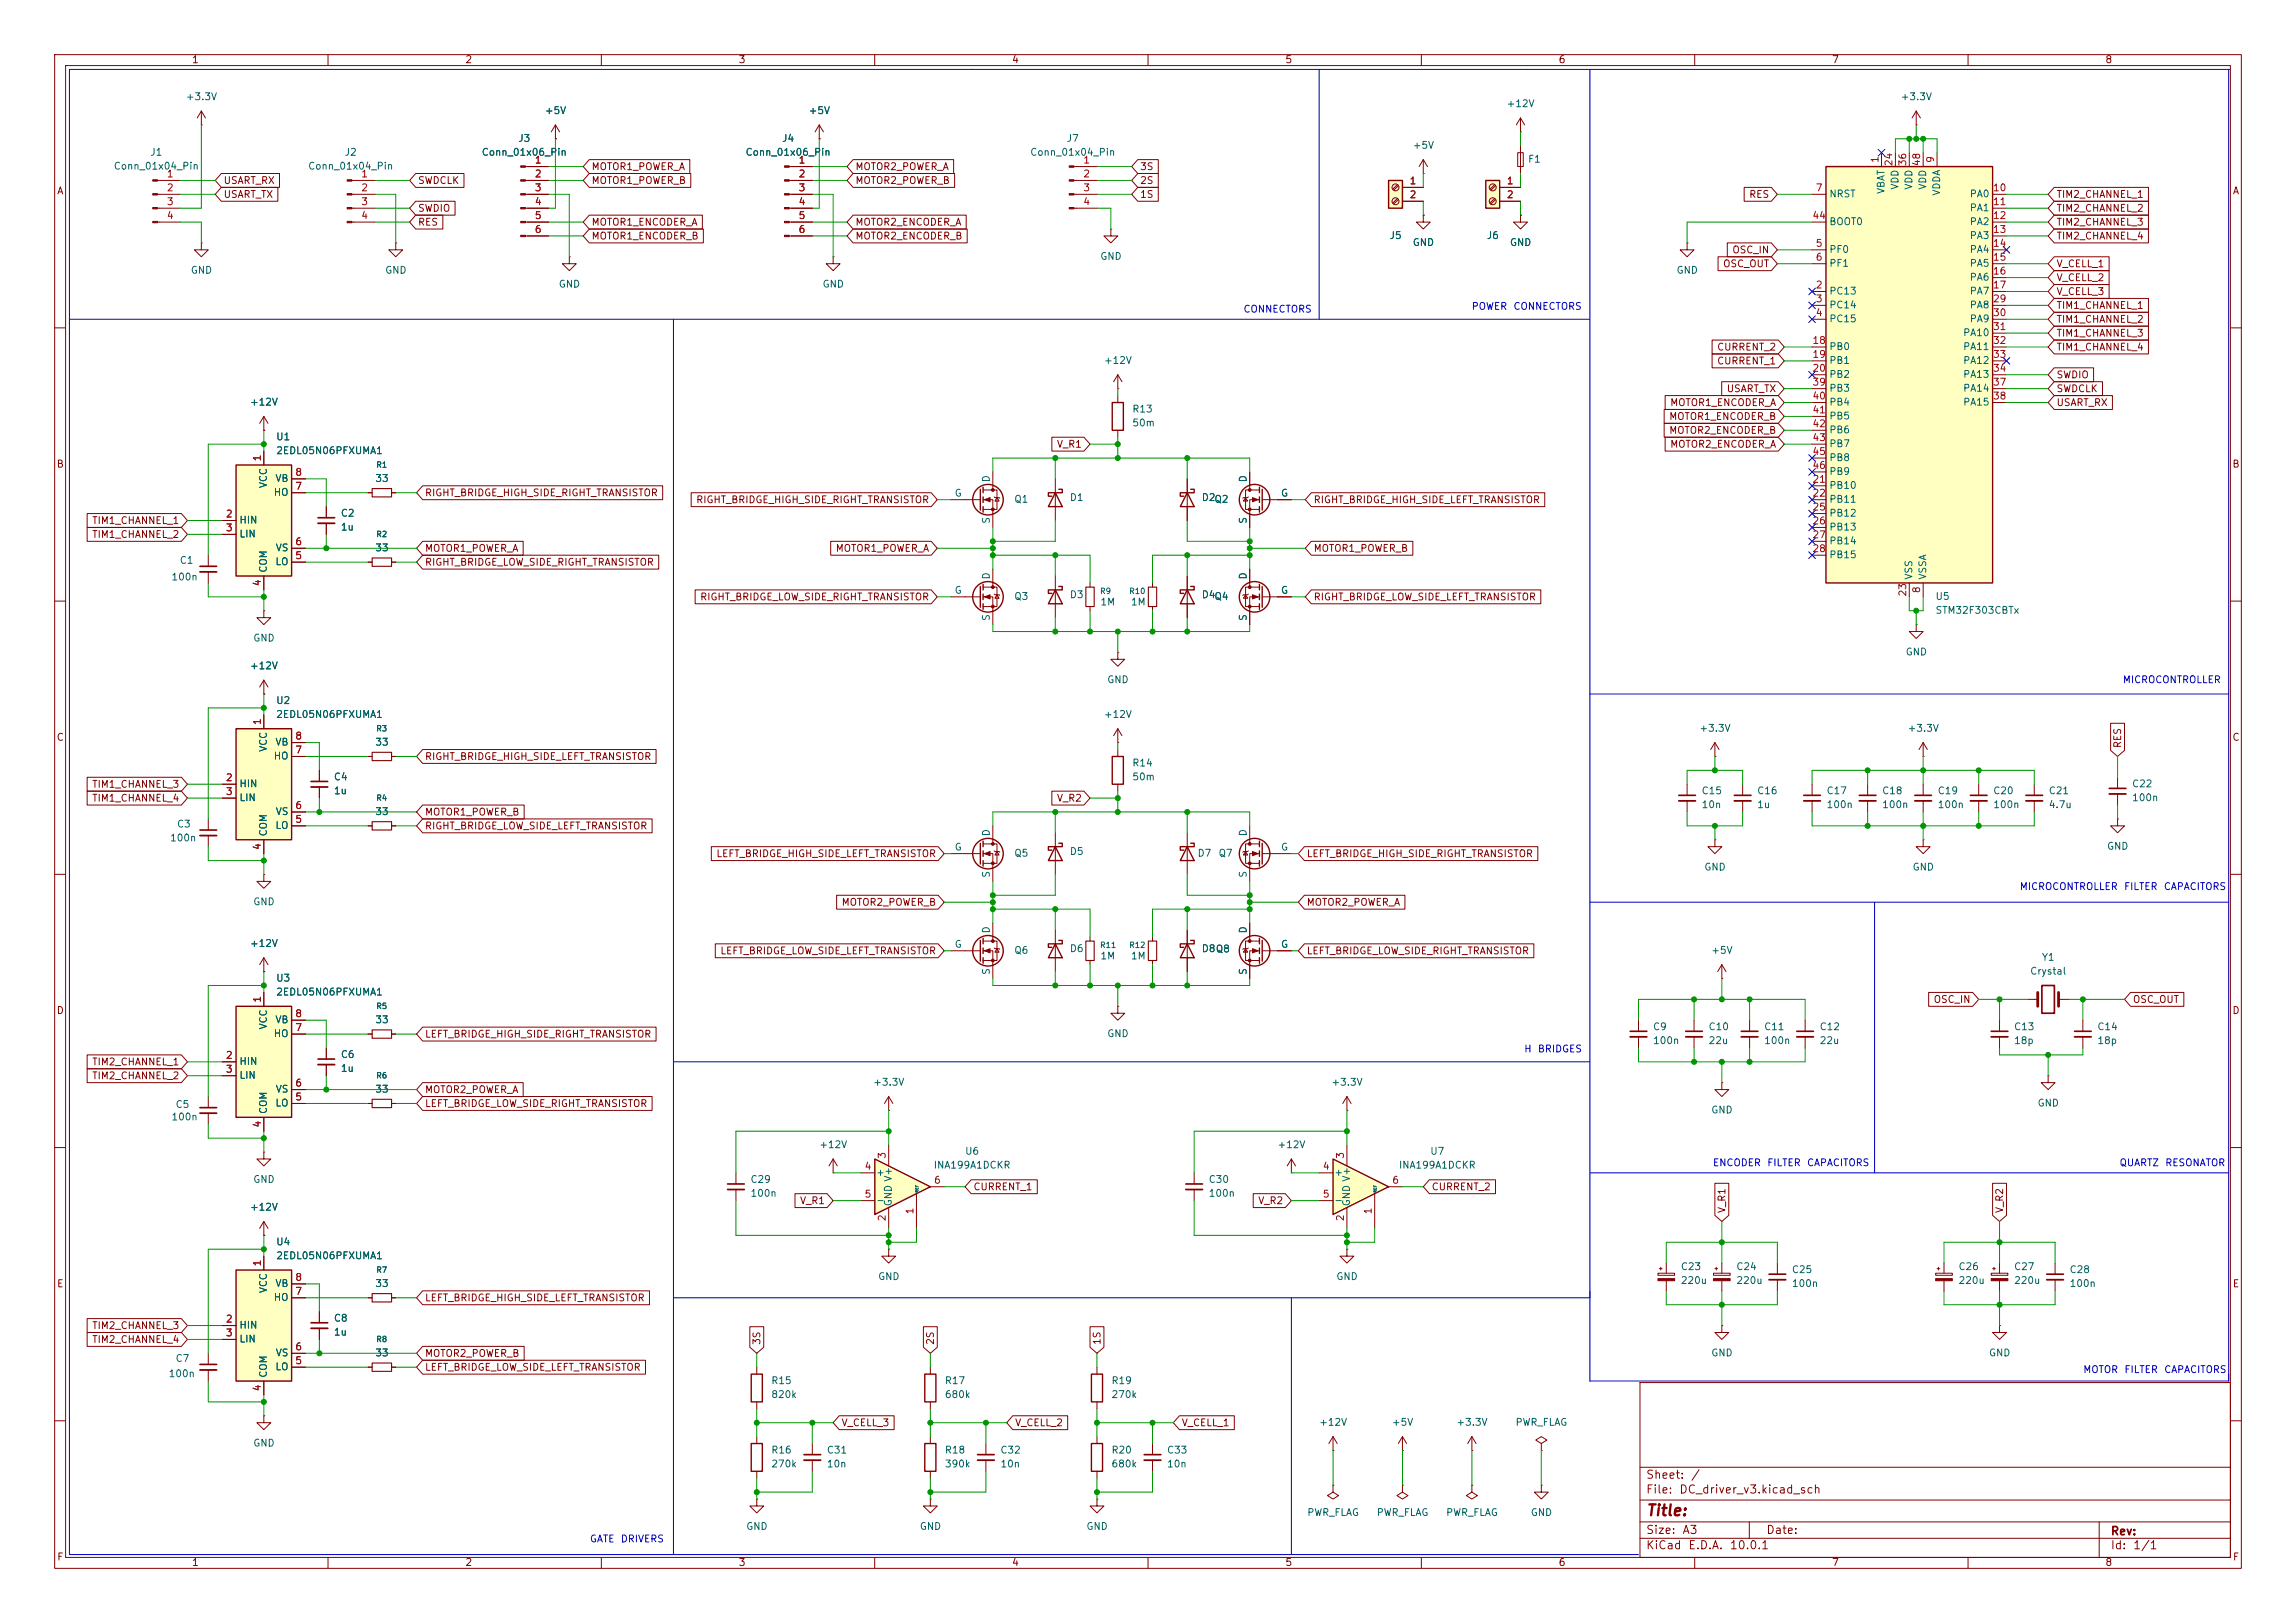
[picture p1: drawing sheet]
<svg xmlns="http://www.w3.org/2000/svg" width="420mm" height="297mm" viewBox="0 0 420 297" stroke-linecap="round" stroke-linejoin="round" font-family="sans-serif">
<defs><g id="words">
<text font-size="2" fill="#840000" x="301" y="277.9">Title:</text>
<g font-size="1.5" fill="#840000">
<text x="301" y="273.7">File:</text>
<text x="301" y="271">Sheet:</text>
<text x="307.1" y="273.7">DC_driver_v3.kicad_sch</text>
<text x="309.2" y="271">/</text>
<text x="301" y="281.1">Size:</text>
<text x="307.6" y="281.1">A3</text>
<text x="323" y="281.1">Date:</text>
<text x="386" y="281.3">Rev:</text>
<text x="301" y="283.9">KiCad</text>
<text x="308.7" y="283.9">E.D.A.</text>
<text x="316.3" y="283.9">10.0.1</text>
<text x="386" y="283.9">Id:</text>
<text x="390.1" y="283.9">1/1</text>
</g>
<g font-size="1.3" fill="#840000">
<text x="35" y="11.9">1</text>
<text x="85" y="11.9">2</text>
<text x="135" y="11.9">3</text>
<text x="185" y="11.9">4</text>
<text x="235" y="11.9">5</text>
<text x="285" y="11.9">6</text>
<text x="335" y="11.9">7</text>
<text x="385" y="11.9">8</text>
<text x="10.3" y="35.9">A</text>
<text x="40.8" y="34">USART_RX</text>
<text x="76.4" y="34">SWDCLK</text>
<text x="108.1" y="31.4">MOTOR1_POWER_A</text>
<text x="108.1" y="34">MOTOR1_POWER_B</text>
<text x="156.4" y="34">MOTOR2_POWER_B</text>
<text x="156.4" y="31.4">MOTOR2_POWER_A</text>
<text x="208.4" y="31.4">3S</text>
<text x="208.4" y="34">2S</text>
<text x="408.3" y="35.9">A</text>
<text x="40.8" y="36.5">USART_TX</text>
<text x="76.4" y="39.1">SWDIO</text>
<text x="76.4" y="41.6">RES</text>
<text x="108.1" y="41.6">MOTOR1_ENCODER_A</text>
<text x="156.4" y="41.6">MOTOR2_ENCODER_A</text>
<text x="208.4" y="36.5">1S</text>
<text x="319.9" y="36.5">RES</text>
<text x="376.1" y="36.5">TIM2_CHANNEL_1</text>
<text x="376.1" y="41.6">TIM2_CHANNEL_3</text>
<text x="376.1" y="39.1">TIM2_CHANNEL_2</text>
<text x="108.1" y="44.1">MOTOR1_ENCODER_B</text>
<text x="156.4" y="44.1">MOTOR2_ENCODER_B</text>
<text x="316.8" y="46.7">OSC_IN</text>
<text x="376.1" y="44.1">TIM2_CHANNEL_4</text>
<text x="315.1" y="49.2">OSC_OUT</text>
<text x="376.1" y="51.8">V_CELL_2</text>
<text x="376.1" y="49.2">V_CELL_1</text>
<text x="376.1" y="54.3">V_CELL_3</text>
<text x="376.1" y="56.8">TIM1_CHANNEL_1</text>
<text x="376.1" y="59.4">TIM1_CHANNEL_2</text>
<text x="314" y="64.5">CURRENT_2</text>
<text x="376.1" y="64.5">TIM1_CHANNEL_4</text>
<text x="376.1" y="61.9">TIM1_CHANNEL_3</text>
<text x="314" y="67">CURRENT_1</text>
<text x="376.1" y="69.5">SWDIO</text>
<text x="305.2" y="77.2">MOTOR1_ENCODER_B</text>
<text x="305.4" y="74.6">MOTOR1_ENCODER_A</text>
<text x="315.7" y="72.1">USART_TX</text>
<text x="376.1" y="74.6">USART_RX</text>
<text x="376.1" y="72.1">SWDCLK</text>
<text x="193.2" y="82.2">V_R1</text>
<text x="305.2" y="79.7">MOTOR2_ENCODER_B</text>
<text x="305.4" y="82.2">MOTOR2_ENCODER_A</text>
<text x="10.3" y="85.9">B</text>
<text x="408.2" y="85.9">B</text>
<text x="77.6" y="91.1">RIGHT_BRIDGE_HIGH_SIDE_RIGHT_TRANSISTOR</text>
<text x="127.2" y="92.4">RIGHT_BRIDGE_HIGH_SIDE_RIGHT_TRANSISTOR</text>
<text x="240.2" y="92.4">RIGHT_BRIDGE_HIGH_SIDE_LEFT_TRANSISTOR</text>
<text x="16.8" y="98.7">TIM1_CHANNEL_2</text>
<text x="16.8" y="96.2">TIM1_CHANNEL_1</text>
<text x="77.6" y="101.3">MOTOR1_POWER_A</text>
<text x="152.8" y="101.3">MOTOR1_POWER_A</text>
<text x="240.2" y="101.3">MOTOR1_POWER_B</text>
<text x="77.6" y="103.8">RIGHT_BRIDGE_LOW_SIDE_RIGHT_TRANSISTOR</text>
<text x="128" y="110.2">RIGHT_BRIDGE_LOW_SIDE_RIGHT_TRANSISTOR</text>
<text x="240.2" y="110.2">RIGHT_BRIDGE_LOW_SIDE_LEFT_TRANSISTOR</text>
<text x="10.3" y="135.9">C</text>
<text x="388.3" y="137" transform="rotate(-90 388.3 137)">RES</text>
<text x="408.2" y="135.9">C</text>
<text x="77.6" y="139.4">RIGHT_BRIDGE_HIGH_SIDE_LEFT_TRANSISTOR</text>
<text x="16.8" y="147">TIM1_CHANNEL_4</text>
<text x="16.8" y="144.5">TIM1_CHANNEL_3</text>
<text x="77.6" y="149.5">MOTOR1_POWER_B</text>
<text x="193.2" y="147">V_R2</text>
<text x="77.6" y="152.1">RIGHT_BRIDGE_LOW_SIDE_LEFT_TRANSISTOR</text>
<text x="130.9" y="157.2">LEFT_BRIDGE_HIGH_SIDE_LEFT_TRANSISTOR</text>
<text x="238.9" y="157.2">LEFT_BRIDGE_HIGH_SIDE_RIGHT_TRANSISTOR</text>
<text x="153.9" y="166.1">MOTOR2_POWER_B</text>
<text x="238.9" y="166.1">MOTOR2_POWER_A</text>
<text x="131.7" y="174.9">LEFT_BRIDGE_LOW_SIDE_LEFT_TRANSISTOR</text>
<text x="238.9" y="174.9">LEFT_BRIDGE_LOW_SIDE_RIGHT_TRANSISTOR</text>
<text x="10.3" y="185.9">D</text>
<text x="353.6" y="183.8">OSC_IN</text>
<text x="390" y="183.8">OSC_OUT</text>
<text x="408.2" y="185.9">D</text>
<text x="77.6" y="190.2">LEFT_BRIDGE_HIGH_SIDE_RIGHT_TRANSISTOR</text>
<text x="16.8" y="197.8">TIM2_CHANNEL_2</text>
<text x="16.8" y="195.3">TIM2_CHANNEL_1</text>
<text x="77.6" y="202.9">LEFT_BRIDGE_LOW_SIDE_RIGHT_TRANSISTOR</text>
<text x="77.6" y="200.3">MOTOR2_POWER_A</text>
<text x="146.2" y="220.7">V_R1</text>
<text x="178" y="218.1">CURRENT_1</text>
<text x="230.1" y="220.7">V_R2</text>
<text x="261.8" y="218.1">CURRENT_2</text>
<text x="315.9" y="222.1" transform="rotate(-90 315.9 222.1)">V_R1</text>
<text x="366.7" y="222.1" transform="rotate(-90 366.7 222.1)">V_R2</text>
<text x="10.3" y="235.9">E</text>
<text x="77.6" y="238.4">LEFT_BRIDGE_HIGH_SIDE_LEFT_TRANSISTOR</text>
<text x="408.3" y="235.9">E</text>
<text x="16.8" y="243.5">TIM2_CHANNEL_3</text>
<text x="16.8" y="246.1">TIM2_CHANNEL_4</text>
<text x="77.6" y="251.1">LEFT_BRIDGE_LOW_SIDE_LEFT_TRANSISTOR</text>
<text x="77.6" y="248.6">MOTOR2_POWER_B</text>
<text x="139.4" y="246.2" transform="rotate(-90 139.4 246.2)">3S</text>
<text x="171.1" y="246.2" transform="rotate(-90 171.1 246.2)">2S</text>
<text x="201.6" y="246.2" transform="rotate(-90 201.6 246.2)">1S</text>
<text x="153.8" y="261.3">V_CELL_3</text>
<text x="185.6" y="261.3">V_CELL_2</text>
<text x="216.1" y="261.3">V_CELL_1</text>
<text x="10.3" y="285.9">F</text>
<text x="35" y="286.9">1</text>
<text x="85" y="286.9">2</text>
<text x="135" y="286.9">3</text>
<text x="185" y="286.9">4</text>
<text x="235" y="286.9">5</text>
<text x="285" y="286.9">6</text>
<text x="335" y="286.9">7</text>
<text x="385" y="286.9">8</text>
<text x="408.3" y="285.9">F</text>
</g>
<g font-size="1.3" fill="#006464">
<text x="33.9" y="18.6">+3.3V</text>
<text x="99.6" y="21.2">+5V</text>
<text x="147.8" y="21.2">+5V</text>
<text x="275.5" y="19.9">+12V</text>
<text x="347.6" y="18.6">+3.3V</text>
<text x="27.4" y="28.8">J1</text>
<text x="62.9" y="28.8">J2</text>
<text x="88" y="28.8">Conn_01x06_Pin</text>
<text x="94.7" y="26.3">J3</text>
<text x="136.3" y="28.8">Conn_01x06_Pin</text>
<text x="143" y="26.3">J4</text>
<text x="188.3" y="28.8">Conn_01x04_Pin</text>
<text x="195" y="26.3">J7</text>
<text x="258.3" y="27.5">+5V</text>
<text x="20.7" y="31.3">Conn_01x04_Pin</text>
<text x="56.3" y="31.3">Conn_01x04_Pin</text>
<text x="279.4" y="30.1">F1</text>
<text x="345" y="35.6" transform="rotate(-90 345 35.6)">VBAT</text>
<text x="347.6" y="34.8" transform="rotate(-90 347.6 34.8)">VDD</text>
<text x="350.1" y="34.8" transform="rotate(-90 350.1 34.8)">VDD</text>
<text x="352.7" y="34.8" transform="rotate(-90 352.7 34.8)">VDD</text>
<text x="355.2" y="35.9" transform="rotate(-90 355.2 35.9)">VDDA</text>
<text x="334.5" y="36.4">NRST</text>
<text x="334.5" y="41.5">BOOT0</text>
<text x="360.2" y="36.4">PA0</text>
<text x="360.2" y="39">PA1</text>
<text x="360.2" y="41.5">PA2</text>
<text x="201.2" y="47.9">GND</text>
<text x="254.1" y="44">J5</text>
<text x="258.3" y="45.3">GND</text>
<text x="271.9" y="44">J6</text>
<text x="276.1" y="45.3">GND</text>
<text x="334.5" y="46.6">PF0</text>
<text x="360.2" y="44">PA3</text>
<text x="360.2" y="46.6">PA4</text>
<text x="34.8" y="50.4">GND</text>
<text x="70.4" y="50.4">GND</text>
<text x="102.1" y="52.9">GND</text>
<text x="150.4" y="52.9">GND</text>
<text x="306.6" y="50.4">GND</text>
<text x="334.5" y="49.1">PF1</text>
<text x="360.2" y="49.1">PA5</text>
<text x="360.2" y="51.7">PA6</text>
<text x="334.5" y="54.2">PC13</text>
<text x="334.5" y="56.7">PC14</text>
<text x="334.5" y="59.3">PC15</text>
<text x="360.2" y="54.2">PA7</text>
<text x="360.2" y="56.7">PA8</text>
<text x="360.2" y="59.3">PA9</text>
<text x="334.5" y="64.4">PB0</text>
<text x="359" y="61.8">PA10</text>
<text x="359" y="64.4">PA11</text>
<text x="201.8" y="66.9">+12V</text>
<text x="334.5" y="66.9">PB1</text>
<text x="334.5" y="69.4">PB2</text>
<text x="334.5" y="72">PB3</text>
<text x="359" y="66.9">PA12</text>
<text x="359" y="69.4">PA13</text>
<text x="359" y="72">PA14</text>
<text x="45.6" y="74.5">+12V</text>
<text x="207" y="75.8">R13</text>
<text x="334.5" y="74.5">PB4</text>
<text x="334.5" y="77.1">PB5</text>
<text x="359" y="74.5">PA15</text>
<text x="50.4" y="80.9">U1</text>
<text x="50.4" y="83.4">2EDL05N06PFXUMA1</text>
<text x="207" y="78.3">50m</text>
<text x="334.5" y="79.6">PB6</text>
<text x="334.5" y="82.1">PB7</text>
<text x="49.1" y="89.4" transform="rotate(-90 49.1 89.4)">VCC</text>
<text x="50.3" y="88.5">VB</text>
<text x="68.5" y="88.5">33</text>
<text x="181.4" y="88.4" transform="rotate(-90 181.4 88.4)">D</text>
<text x="228.3" y="88.4" transform="rotate(-90 228.3 88.4)">D</text>
<text x="334.5" y="89.8">PB10</text>
<text x="334.5" y="84.7">PB8</text>
<text x="334.5" y="87.2">PB9</text>
<text x="50" y="91">HO</text>
<text x="62.2" y="94.8">C2</text>
<text x="174.5" y="91.2">G</text>
<text x="181.4" y="96" transform="rotate(-90 181.4 96)">S</text>
<text x="185.4" y="92.3">Q1</text>
<text x="195.6" y="92">D1</text>
<text x="219.7" y="92">D2Q2</text>
<text x="228.3" y="96" transform="rotate(-90 228.3 96)">S</text>
<text x="234.2" y="91.2">G</text>
<text x="334.5" y="92.3">PB11</text>
<text x="334.5" y="94.8">PB12</text>
<text x="43.7" y="96.1">HIN</text>
<text x="43.7" y="98.7">LIN</text>
<text x="50.3" y="101.2">VS</text>
<text x="62.2" y="97.4">1u</text>
<text x="68.5" y="101.2">33</text>
<text x="334.5" y="97.4">PB13</text>
<text x="334.5" y="99.9">PB14</text>
<text x="31.3" y="106.5">100n</text>
<text x="32.8" y="103.5">C1</text>
<text x="49.1" y="104.9" transform="rotate(-90 49.1 104.9)">COM</text>
<text x="50.3" y="103.7">LO</text>
<text x="181.4" y="106.1" transform="rotate(-90 181.4 106.1)">D</text>
<text x="228.3" y="106.1" transform="rotate(-90 228.3 106.1)">D</text>
<text x="334.5" y="102.5">PB15</text>
<text x="350.1" y="106.2" transform="rotate(-90 350.1 106.2)">VSS</text>
<text x="352.7" y="106.2" transform="rotate(-90 352.7 106.2)">VSSA</text>
<text x="174.5" y="109">G</text>
<text x="181.4" y="113.7" transform="rotate(-90 181.4 113.7)">S</text>
<text x="185.4" y="110.1">Q3</text>
<text x="195.6" y="109.8">D3</text>
<text x="201.2" y="111.1">1M</text>
<text x="206.8" y="111.1">1M</text>
<text x="219.7" y="109.8">D4</text>
<text x="222" y="110.1">Q4</text>
<text x="228.3" y="113.7" transform="rotate(-90 228.3 113.7)">S</text>
<text x="234.2" y="109">G</text>
<text x="353.9" y="112.6">STM32F303CBTx</text>
<text x="353.9" y="110.1">U5</text>
<text x="46.2" y="117.7">GND</text>
<text x="45.6" y="122.8">+12V</text>
<text x="202.4" y="125.3">GND</text>
<text x="348.5" y="120.2">GND</text>
<text x="50.4" y="129.1">U2</text>
<text x="50.4" y="131.7">2EDL05N06PFXUMA1</text>
<text x="201.8" y="131.7">+12V</text>
<text x="49.1" y="137.7" transform="rotate(-90 49.1 137.7)">VCC</text>
<text x="50.3" y="136.8">VB</text>
<text x="68.5" y="136.8">33</text>
<text x="310.7" y="134.2">+3.3V</text>
<text x="348.8" y="134.2">+3.3V</text>
<text x="50" y="139.3">HO</text>
<text x="61" y="143.1">C4</text>
<text x="207" y="143.1">50m</text>
<text x="207" y="140.6">R14</text>
<text x="43.7" y="144.4">HIN</text>
<text x="43.7" y="146.9">LIN</text>
<text x="50.3" y="149.5">VS</text>
<text x="61" y="145.6">1u</text>
<text x="68.5" y="149.5">33</text>
<text x="311.2" y="145.6">C15</text>
<text x="311.2" y="148.2">10n</text>
<text x="321.3" y="148.2">1u</text>
<text x="321.3" y="145.6">C16</text>
<text x="334" y="148.2">100n</text>
<text x="334" y="145.6">C17</text>
<text x="344.2" y="148.2">100n</text>
<text x="344.2" y="145.6">C18</text>
<text x="354.3" y="148.2">100n</text>
<text x="354.3" y="145.6">C19</text>
<text x="364.5" y="148.2">100n</text>
<text x="364.5" y="145.6">C20</text>
<text x="374.7" y="145.6">C21</text>
<text x="374.7" y="148.2">4.7u</text>
<text x="389.9" y="146.9">100n</text>
<text x="389.9" y="144.4">C22</text>
<text x="31" y="154.3">100n</text>
<text x="32.3" y="151.7">C3</text>
<text x="49.1" y="153.2" transform="rotate(-90 49.1 153.2)">COM</text>
<text x="50.3" y="152">LO</text>
<text x="174.5" y="156">G</text>
<text x="181.4" y="153.1" transform="rotate(-90 181.4 153.1)">D</text>
<text x="228.3" y="153.1" transform="rotate(-90 228.3 153.1)">D</text>
<text x="234.2" y="156">G</text>
<text x="385.3" y="155.8">GND</text>
<text x="181.4" y="160.7" transform="rotate(-90 181.4 160.7)">S</text>
<text x="185.4" y="157.1">Q5</text>
<text x="195.6" y="156.8">D5</text>
<text x="219" y="157.1">D7</text>
<text x="222.8" y="157.1">Q7</text>
<text x="228.3" y="160.7" transform="rotate(-90 228.3 160.7)">S</text>
<text x="311.7" y="159.6">GND</text>
<text x="349.8" y="159.6">GND</text>
<text x="46.2" y="166">GND</text>
<text x="45.6" y="173.6">+12V</text>
<text x="174.5" y="173.7">G</text>
<text x="181.4" y="170.9" transform="rotate(-90 181.4 170.9)">D</text>
<text x="228.3" y="170.9" transform="rotate(-90 228.3 170.9)">D</text>
<text x="234.2" y="173.7">G</text>
<text x="50.4" y="179.9">U3</text>
<text x="181.4" y="178.5" transform="rotate(-90 181.4 178.5)">S</text>
<text x="185.4" y="174.9">Q6</text>
<text x="195.6" y="174.5">D6</text>
<text x="201.2" y="175.9">1M</text>
<text x="206.8" y="175.9">1M</text>
<text x="219.7" y="174.5">D8Q8</text>
<text x="228.3" y="178.5" transform="rotate(-90 228.3 178.5)">S</text>
<text x="312.9" y="174.9">+5V</text>
<text x="371.3" y="178.7">Crystal</text>
<text x="373.4" y="176.1">Y1</text>
<text x="50.4" y="182.5">2EDL05N06PFXUMA1</text>
<text x="49.1" y="188.5" transform="rotate(-90 49.1 188.5)">VCC</text>
<text x="50" y="190.1">HO</text>
<text x="50.3" y="187.6">VB</text>
<text x="68.5" y="187.6">33</text>
<text x="202.4" y="190.1">GND</text>
<text x="302.3" y="188.8">C9</text>
<text x="302.3" y="191.4">100n</text>
<text x="312.4" y="188.8">C10</text>
<text x="312.4" y="191.4">22u</text>
<text x="322.6" y="191.4">100n</text>
<text x="322.6" y="188.8">C11</text>
<text x="332.7" y="188.8">C12</text>
<text x="332.7" y="191.4">22u</text>
<text x="368.3" y="188.8">C13</text>
<text x="368.3" y="191.4">18p</text>
<text x="383.5" y="188.8">C14</text>
<text x="383.5" y="191.4">18p</text>
<text x="43.7" y="195.2">HIN</text>
<text x="43.7" y="197.7">LIN</text>
<text x="62.2" y="193.9">C6</text>
<text x="62.2" y="196.4">1u</text>
<text x="32" y="203">C5</text>
<text x="49.1" y="204" transform="rotate(-90 49.1 204)">COM</text>
<text x="50.3" y="202.8">LO</text>
<text x="50.3" y="200.3">VS</text>
<text x="68.5" y="200.3">33</text>
<text x="159.6" y="199">+3.3V</text>
<text x="243.4" y="199">+3.3V</text>
<text x="372.6" y="202.8">GND</text>
<text x="31.3" y="205.3">100n</text>
<text x="312.9" y="204.1">GND</text>
<text x="149.8" y="210.4">+12V</text>
<text x="160.1" y="215.5">+</text>
<text x="170.7" y="214.2">INA199A1DCKR</text>
<text x="176.4" y="211.6">U6</text>
<text x="233.6" y="210.4">+12V</text>
<text x="244" y="215.5">+</text>
<text x="255.8" y="214.2">INA199A1DCKR</text>
<text x="261.5" y="211.6">U7</text>
<text x="45.6" y="221.8">+12V</text>
<text x="46.2" y="216.8">GND</text>
<text x="137.2" y="219.3">100n</text>
<text x="137.2" y="216.8">C29</text>
<text x="160.1" y="220.6">-</text>
<text x="163.4" y="220.9" transform="rotate(-90 163.4 220.9)">GND V+</text>
<text x="221" y="219.3">100n</text>
<text x="221" y="216.8">C30</text>
<text x="244" y="220.6">-</text>
<text x="247.2" y="220.9" transform="rotate(-90 247.2 220.9)">GND V+</text>
<text x="50.4" y="228.2">U4</text>
<text x="50.4" y="230.7">2EDL05N06PFXUMA1</text>
<text x="307.3" y="232.7">C23</text>
<text x="317.5" y="232.7">C24</text>
<text x="327.7" y="233.3">C25</text>
<text x="358.1" y="232.7">C26</text>
<text x="368.3" y="232.7">C27</text>
<text x="378.5" y="233.3">C28</text>
<text x="49.1" y="236.7" transform="rotate(-90 49.1 236.7)">VCC</text>
<text x="50" y="238.4">HO</text>
<text x="50.3" y="235.8">VB</text>
<text x="68.5" y="235.8">33</text>
<text x="160.5" y="234.5">GND</text>
<text x="244.3" y="234.5">GND</text>
<text x="307.3" y="235.3">220u</text>
<text x="317.5" y="235.3">220u</text>
<text x="327.7" y="235.8">100n</text>
<text x="358.1" y="235.3">220u</text>
<text x="368.3" y="235.3">220u</text>
<text x="378.5" y="235.8">100n</text>
<text x="43.7" y="243.4">HIN</text>
<text x="43.7" y="246">LIN</text>
<text x="61" y="242.2">C8</text>
<text x="61" y="244.7">1u</text>
<text x="32" y="249.5">C7</text>
<text x="50.3" y="251.1">LO</text>
<text x="50.3" y="248.5">VS</text>
<text x="68.5" y="248.5">33</text>
<text x="312.9" y="248.5">GND</text>
<text x="363.7" y="248.5">GND</text>
<text x="30.7" y="252.3">100n</text>
<text x="49.1" y="252.2" transform="rotate(-90 49.1 252.2)">COM</text>
<text x="141" y="253.6">R15</text>
<text x="141" y="256.1">820k</text>
<text x="172.7" y="253.6">R17</text>
<text x="172.7" y="256.1">680k</text>
<text x="203.2" y="253.6">R19</text>
<text x="203.2" y="256.1">270k</text>
<text x="241.2" y="261.2">+12V</text>
<text x="254.5" y="261.2">+5V</text>
<text x="266.3" y="261.2">+3.3V</text>
<text x="277.1" y="261.2">PWR_FLAG</text>
<text x="46.2" y="265">GND</text>
<text x="141" y="266.3">R16</text>
<text x="141" y="268.8">270k</text>
<text x="151.1" y="266.3">C31</text>
<text x="151.1" y="268.8">10n</text>
<text x="172.7" y="266.3">R18</text>
<text x="172.7" y="268.8">390k</text>
<text x="182.9" y="266.3">C32</text>
<text x="182.9" y="268.8">10n</text>
<text x="203.2" y="266.3">R20</text>
<text x="203.2" y="268.8">680k</text>
<text x="213.4" y="266.3">C33</text>
<text x="213.4" y="268.8">10n</text>
<text x="136.4" y="280.3">GND</text>
<text x="168.1" y="280.3">GND</text>
<text x="198.6" y="280.3">GND</text>
<text x="239" y="277.7">PWR_FLAG</text>
<text x="251.7" y="277.7">PWR_FLAG</text>
<text x="264.4" y="277.7">PWR_FLAG</text>
<text x="279.9" y="277.7">GND</text>
</g>
<g font-size="1.3" fill="#a90000">
<text x="343.9" y="29.9" transform="rotate(-90 343.9 29.9)">1</text>
<text x="354.1" y="29.9" transform="rotate(-90 354.1 29.9)">9</text>
<text x="30.4" y="32.8">1</text>
<text x="30.4" y="35.3">2</text>
<text x="66" y="32.8">1</text>
<text x="66" y="35.3">2</text>
<text x="97.7" y="30.2">1</text>
<text x="97.7" y="32.8">2</text>
<text x="97.7" y="35.3">3</text>
<text x="146" y="30.2">1</text>
<text x="146" y="32.8">2</text>
<text x="146" y="35.3">3</text>
<text x="198" y="30.2">1</text>
<text x="198" y="32.8">2</text>
<text x="198" y="35.3">3</text>
<text x="257.7" y="34">1</text>
<text x="275.5" y="34">1</text>
<text x="332" y="35.3">7</text>
<text x="346.5" y="30.5" transform="rotate(-90 346.5 30.5)">24</text>
<text x="349" y="30.5" transform="rotate(-90 349 30.5)">36</text>
<text x="351.5" y="30.5" transform="rotate(-90 351.5 30.5)">48</text>
<text x="364.4" y="35.3">10</text>
<text x="30.4" y="37.8">3</text>
<text x="30.4" y="40.4">4</text>
<text x="66" y="37.8">3</text>
<text x="66" y="40.4">4</text>
<text x="97.7" y="37.8">4</text>
<text x="97.7" y="40.4">5</text>
<text x="146" y="37.8">4</text>
<text x="146" y="40.4">5</text>
<text x="198" y="37.8">4</text>
<text x="257.7" y="36.6">2</text>
<text x="275.5" y="36.6">2</text>
<text x="331.4" y="40.4">44</text>
<text x="364.4" y="37.8">11</text>
<text x="364.4" y="40.4">12</text>
<text x="97.7" y="42.9">6</text>
<text x="146" y="42.9">6</text>
<text x="332" y="45.5">5</text>
<text x="364.4" y="42.9">13</text>
<text x="364.4" y="45.5">14</text>
<text x="332" y="53.1">2</text>
<text x="332" y="48">6</text>
<text x="364.4" y="48">15</text>
<text x="364.4" y="50.5">16</text>
<text x="364.4" y="53.1">17</text>
<text x="332" y="55.6">3</text>
<text x="332" y="58.2">4</text>
<text x="364.4" y="55.6">29</text>
<text x="364.4" y="58.2">30</text>
<text x="331.4" y="63.2">18</text>
<text x="331.4" y="65.8">19</text>
<text x="364.4" y="60.7">31</text>
<text x="364.4" y="63.2">32</text>
<text x="364.4" y="65.8">33</text>
<text x="331.4" y="68.3">20</text>
<text x="331.4" y="70.9">39</text>
<text x="364.4" y="68.3">34</text>
<text x="364.4" y="70.9">37</text>
<text x="331.4" y="73.4">40</text>
<text x="331.4" y="75.9">41</text>
<text x="364.4" y="73.4">38</text>
<text x="331.4" y="78.5">42</text>
<text x="331.4" y="81">43</text>
<text x="331.4" y="83.6">45</text>
<text x="48" y="84.5" transform="rotate(-90 48 84.5)">1</text>
<text x="53.9" y="89.9">7</text>
<text x="53.9" y="87.4">8</text>
<text x="331.4" y="88.6">21</text>
<text x="331.4" y="86.1">46</text>
<text x="41.2" y="95">2</text>
<text x="331.4" y="91.2">22</text>
<text x="331.4" y="93.7">25</text>
<text x="41.2" y="97.5">3</text>
<text x="53.9" y="100.1">6</text>
<text x="331.4" y="96.3">26</text>
<text x="331.4" y="98.8">27</text>
<text x="331.4" y="101.3">28</text>
<text x="48" y="107.4" transform="rotate(-90 48 107.4)">4</text>
<text x="53.9" y="102.6">5</text>
<text x="349" y="109.3" transform="rotate(-90 349 109.3)">23</text>
<text x="351.5" y="108.7" transform="rotate(-90 351.5 108.7)">8</text>
<text x="48" y="132.8" transform="rotate(-90 48 132.8)">1</text>
<text x="53.9" y="135.6">8</text>
<text x="41.2" y="143.3">2</text>
<text x="53.9" y="138.2">7</text>
<text x="41.2" y="145.8">3</text>
<text x="53.9" y="148.3">6</text>
<text x="48" y="155.6" transform="rotate(-90 48 155.6)">4</text>
<text x="53.9" y="150.9">5</text>
<text x="48" y="183.6" transform="rotate(-90 48 183.6)">1</text>
<text x="53.9" y="189">7</text>
<text x="53.9" y="186.4">8</text>
<text x="41.2" y="194.1">2</text>
<text x="41.2" y="196.6">3</text>
<text x="53.9" y="201.7">5</text>
<text x="53.9" y="199.1">6</text>
<text x="48" y="206.4" transform="rotate(-90 48 206.4)">4</text>
<text x="158" y="214.4">4</text>
<text x="162.3" y="212.2" transform="rotate(-90 162.3 212.2)">3</text>
<text x="241.9" y="214.4">4</text>
<text x="246.1" y="212.2" transform="rotate(-90 246.1 212.2)">3</text>
<text x="158" y="219.5">5</text>
<text x="170.7" y="216.9">6</text>
<text x="241.9" y="219.5">5</text>
<text x="254.6" y="216.9">6</text>
<text x="162.3" y="223.6" transform="rotate(-90 162.3 223.6)">2</text>
<text x="167.4" y="222.3" transform="rotate(-90 167.4 222.3)">1</text>
<text x="246.1" y="223.6" transform="rotate(-90 246.1 223.6)">2</text>
<text x="251.2" y="222.3" transform="rotate(-90 251.2 222.3)">1</text>
<text x="48" y="231.8" transform="rotate(-90 48 231.8)">1</text>
<text x="53.9" y="237.2">7</text>
<text x="53.9" y="234.7">8</text>
<text x="41.2" y="242.3">2</text>
<text x="41.2" y="244.9">3</text>
<text x="53.9" y="249.9">5</text>
<text x="53.9" y="247.4">6</text>
<text x="48" y="254.7" transform="rotate(-90 48 254.7)">4</text>
</g>
<g font-size="1.3" fill="#0000c2">
<text x="227.3" y="57.5">CONNECTORS</text>
<text x="269.1" y="57">POWER</text>
<text x="276.7" y="57">CONNECTORS</text>
<text x="388.2" y="125.3">MICROCONTROLLER</text>
<text x="369.4" y="163.2">MICROCONTROLLER</text>
<text x="388.4" y="163.2">FILTER</text>
<text x="395.7" y="163.2">CAPACITORS</text>
<text x="278.7" y="192.9">H</text>
<text x="281.2" y="192.9">BRIDGES</text>
<text x="313.2" y="213.7">ENCODER</text>
<text x="323.2" y="213.7">FILTER</text>
<text x="330.4" y="213.7">CAPACITORS</text>
<text x="387.6" y="213.7">QUARTZ</text>
<text x="396" y="213.7">RESONATOR</text>
<text x="381" y="251.6">MOTOR</text>
<text x="388.5" y="251.6">FILTER</text>
<text x="395.8" y="251.6">CAPACITORS</text>
<text x="107.8" y="282.6">GATE</text>
<text x="113.4" y="282.6">DRIVERS</text>
</g>
<g font-size="1" fill="#006464">
<text x="68.7" y="85.8">R1</text>
<text x="68.7" y="98.5">R2</text>
<text x="201.1" y="108.9">R9</text>
<text x="206.5" y="108.9">R10</text>
<text x="68.7" y="134.1">R3</text>
<text x="68.7" y="146.8">R4</text>
<text x="201.1" y="173.7">R11</text>
<text x="206.5" y="173.7">R12</text>
<text x="68.7" y="184.9">R5</text>
<text x="68.7" y="197.6">R6</text>
<text x="68.7" y="233.1">R7</text>
<text x="68.7" y="245.8">R8</text>
</g>
<g font-size=".5" fill="#006464">
<text x="168.1" y="218.3" transform="rotate(-90 168.1 218.3)">REF</text>
<text x="251.9" y="218.3" transform="rotate(-90 251.9 218.3)">REF</text>
</g>
</g></defs>
<g fill="none" stroke="#840000" stroke-width=".18">
<path d="M10 10h400v277h-400zM12 12h396v273h-396zM60 10v2M110 10v2M160 10v2M210 10v2M260 10v2M310 10v2M360 10v2M28.8 33h4.2M28.8 35.6h4.2M28.8 38.1h4.2"/>
<path d="M36.8 22.9h.1M36.8 20.3l-.7 1.3M36.8 20.3l.8 1.3M36.8 20.3v2.6M64.4 33h4.2M64.4 35.6h4.2M64.4 38.1h4.2M96.1 33h4.2M96.1 35.6h4.2M96.1 38.1h4.2M96.1 30.5h4.2M101.6 25.4h.1"/>
<path d="M101.6 22.9l-.8 1.2M101.6 22.9l.8 1.2M101.6 22.9v2.5M144.4 33h4.2M144.4 35.6h4.2M144.4 38.1h4.2M144.4 30.5h4.2M149.9 25.4h.1M149.9 22.9l-.8 1.2M149.9 22.9l.7 1.2M149.9 22.9v2.5M260.3 39.4v1.2h1.3l-1.3 1.3-1.2-1.3h1.2"/>
<path d="M260.3 39.4h.1M278.1 24.1h.1M278.1 39.4v1.2h1.3l-1.3 1.3-1.2-1.3h1.2M278.1 39.4h.1M278.1 21.6l-.7 1.3M278.1 21.6l.8 1.3M278.1 21.6v2.5M28.8 40.6h4.2M36.8 44.5v1.2h1.3l-1.3 1.3-1.2-1.3h1.2M36.8 44.5h.1M64.4 40.6h4.2M72.4 44.5v1.2h1.3l-1.3 1.3-1.3-1.3h1.3"/>
<path d="M72.4 44.5h.1M96.1 40.6h4.2M96.1 43.2h4.2M104.1 47v1.3h1.3l-1.3 1.2-1.2-1.2h1.2M104.1 47h.1M144.4 40.6h4.2M144.4 43.2h4.2M152.4 47v1.3h1.3l-1.3 1.2-1.3-1.2h1.3M152.4 47h.1M203.2 41.9v1.3h1.3l-1.3 1.3-1.3-1.3h1.3M203.2 41.9h.1M308.6 44.5v1.2h1.3l-1.3 1.3-1.3-1.3h1.3"/>
<path d="M308.6 44.5h.1M10 60h2M204.5 71.1h.1M204.5 68.6l-.8 1.3M204.5 68.6l.7 1.3M204.5 68.6v2.5M204.5 72.4v1.3M204.5 78.7v1.3M408 60h2M217.2 87.6v7.7M227.8 91.1l.4 .6h-.7zM228.3 90.9l-.1 .2h-.7l-.2 .1"/>
<path d="M228.6 86.4v3.3M230.4 89.7h-2.6v3.5h2.6M230.4 91.4h-1.8v5.1M230.9 91.4h5.3M10 110h2M48.3 111.8v1.2h1.2l-1.2 1.3-1.3-1.3h1.3M48.3 111.8h.1M67.3 102.9h.8M71.6 102.9h.8M199.4 106.7v.7M199.4 111v.8M204.5 119.4v1.3h1.2l-1.2 1.2-1.3-1.2h1.3"/>
<path d="M204.5 119.4h.1M210.8 106.7v.7M210.8 111v.8M217.2 105.4v7.6M227.8 108.8l.4 .7h-.7zM228.3 108.7l-.1 .1h-.7l-.2 .2M228.6 104.1v3.3M230.4 107.4h-2.6v3.6h2.6M230.4 109.2h-1.8v5.1M230.9 109.2h5.3M408 110h2M48.3 127h.1"/>
<path d="M48.3 124.5l-.8 1.2M48.3 124.5l.7 1.2M48.3 124.5v2.5M10 160h2M227.8 155.8l.4 .7h-.7zM228.3 155.7l-.1 .1h-.7l-.2 .2M228.6 151.1v3.3M230.4 154.4h-2.6v3.6h2.6M230.4 156.2h-1.8v5.1M230.9 156.2h5.3M313.7 153.7v1.2h1.3l-1.3 1.3-1.3-1.3h1.3M313.7 153.7h.1"/>
<path d="M318.8 143.5v2M318.8 146.6v2M331.5 143.5v2M331.5 146.6v2M341.6 143.5v2M341.6 146.6v2M351.8 153.7v1.2h1.3l-1.3 1.3-1.3-1.3h1.3M351.8 153.7h.1M361.9 143.5v2M361.9 146.6v2M372.1 143.5v2M372.1 146.6v2"/>
<path d="M387.3 149.9v1.2h1.3l-1.3 1.3-1.2-1.3h1.2M387.3 149.9h.1M387.3 142.2v2.1M387.3 145.3v2M408 160h2M48.3 160v1.3h1.2l-1.2 1.3-1.3-1.3h1.3M48.3 160h.1M199.4 171.5v.7M199.4 175.8v.7M374.6 196.9v1.2h1.3l-1.3 1.3-1.2-1.3h1.2M374.6 196.9h.1M10 210h2"/>
<path d="M218.4 214.6v2.1M218.4 217.7v2M236.2 214.6h.1M236.2 212.1l-.7 1.3M236.2 212.1l.8 1.3M236.2 212.1v2.5M408 210h2M200.7 250.2v1.3M200.7 256.5v1.3M300 253h108v32h-108zM10 260h2M300 278.5h108"/>
<path d="M300 274.5h108M300 268.5h108M320 278.5v3M384 278.5v6.5M408 260h2M60 285v2M110 285v2M160 285v2M210 285v2M260 285v2M300 281.5h108M310 285v2"/>
<path d="M360 285v2"/>
</g>
<path d="M317.2 145.5h3.1M329.9 145.5h3.1M340.1 145.5h3.1M360.4 145.5h3.1M370.6 145.5h3M385.8 144.3h3.1M216.9 216.7h3.1" fill="none" stroke="#840000" stroke-width=".3"/>
<path d="M317.2 146.6h3.1M329.9 146.6h3.1M340.1 146.6h3.1M360.4 146.6h3.1M370.6 146.6h3M385.8 145.3h3.1M216.9 217.7h3.1" fill="none" stroke="#840000" stroke-width=".33"/>
<path d="M68.1 102.1h3.5v1.5h-3.5zM198.6 107.4h1.6v3.6h-1.6zM210.1 107.4h1.5v3.6h-1.5zM198.6 172.2h1.6v3.6h-1.6z" fill="none" stroke="#840000" stroke-width=".2"/>
<g fill="none" stroke="#840000" stroke-width=".25">
<path d="M203.5 73.7h2v5h-2zM217.2 90.2l1.2 2.5h-2.5zM217.8 89.5h.6v.7h-2.5v.6h.6M230.4 89.2v1M230.4 90.9v1M230.4 92.7v1M230.9 89.5v3.8M217.2 108l1.2 2.5h-2.5zM217.8 107.3h.6v.7h-2.5v.6h.6M230.4 106.9v1.1M230.4 108.7v1M230.4 110.5v1"/>
<path d="M230.9 107.3v3.8M230.4 153.9v1M230.4 155.7v1M230.4 157.5v1M230.9 154.3v3.8M199.6 251.5h2.1v5h-2.1z"/>
<circle cx="229.5" cy="91.4" r="2.79"/>
<circle cx="229.5" cy="109.2" r="2.79"/>
<circle cx="229.5" cy="156.2" r="2.79"/>
</g>
<g fill="#840000" stroke="#840000" stroke-width=".18">
<path d="M27.9 32.9h.9v.2h-.9z"/>
<path d="M27.9 35.4h.9v.3h-.9z"/>
<path d="M27.9 38h.9v.2h-.9z"/>
<path d="M27.9 40.5h.9v.3h-.9z"/>
<path d="M143.5 30.4h.9v.2h-.9z"/>
<path d="M143.5 32.9h.9v.2h-.9z"/>
<path d="M143.5 35.4h.9v.3h-.9z"/>
<path d="M143.5 38h.9v.2h-.9z"/>
<path d="M143.5 40.5h.9v.3h-.9z"/>
<path d="M143.5 43.1h.9v.2h-.9z"/>
<path d="M63.5 32.9h.9v.2h-.9z"/>
<path d="M63.5 35.4h.9v.3h-.9z"/>
<path d="M63.5 38h.9v.2h-.9z"/>
<path d="M63.5 40.5h.9v.3h-.9z"/>
<path d="M229.1 91.1l1 .3-1 .4z"/>
<path d="M229.1 108.8l1 .4-1 .4z"/>
<path d="M95.2 30.4h.9v.2h-.9z"/>
<path d="M95.2 32.9h.9v.2h-.9z"/>
<path d="M95.2 35.4h.9v.3h-.9z"/>
<path d="M95.2 38h.9v.2h-.9z"/>
<path d="M95.2 40.5h.9v.3h-.9z"/>
<path d="M95.2 43.1h.9v.2h-.9z"/>
<path d="M229.1 155.8l1 .4-1 .4z"/>
<circle cx="228.6" cy="89.7" r=".25"/>
<circle cx="228.6" cy="93.2" r=".25"/>
<circle cx="228.6" cy="107.4" r=".25"/>
<circle cx="228.6" cy="111" r=".25"/>
<circle cx="228.6" cy="154.4" r=".25"/>
<circle cx="228.6" cy="158" r=".25"/>
</g>
<path d="M334 30.5h30.5v76.2h-30.5z" fill="#ffffc2"/>
<path d="M334 30.5h30.5v76.2h-30.5z" fill="none" stroke="#840000" stroke-width=".25"/>
<g fill="none" stroke="#840000" stroke-width=".18">
<path d="M331.5 35.6h2.5M344.2 27.9v2.6M346.7 27.9v2.6M349.2 27.9v2.6M351.8 27.9v2.6M354.3 27.9v2.6M364.5 35.6h2.5M364.5 38.1h2.5M331.5 53.3h2.5M331.5 55.9h2.5M331.5 58.4h2.5M331.5 45.7h2.5"/>
<path d="M331.5 48.3h2.5M331.5 40.6h2.5M364.5 53.3h2.5M364.5 55.9h2.5M364.5 58.4h2.5M364.5 45.7h2.5M364.5 48.3h2.5M364.5 40.6h2.5M364.5 43.2h2.5M364.5 50.8h2.5M331.5 63.5h2.5M331.5 66h2.5"/>
<path d="M331.5 68.6h2.5M331.5 71.1h2.5M331.5 73.7h2.5M331.5 76.2h2.5M331.5 78.7h2.5M364.5 63.5h2.5M364.5 66h2.5M364.5 68.6h2.5M364.5 61h2.5M364.5 71.1h2.5M364.5 73.7h2.5M331.5 88.9h2.5"/>
<path d="M331.5 91.4h2.5M331.5 94h2.5M331.5 96.5h2.5M331.5 99.1h2.5M331.5 81.3h2.5M331.5 83.8h2.5M331.5 86.4h2.5M331.5 101.6h2.5M349.2 106.7v2.5M351.8 106.7v2.5M58.4 141v2M58.4 144v2.1"/>
<path d="M48.3 177.8h.1M48.3 175.3l-.8 1.2M48.3 175.3l.7 1.2M48.3 175.3v2.5"/>
</g>
<path d="M56.9 143h3" fill="none" stroke="#840000" stroke-width=".3"/>
<path d="M56.9 144h3" fill="none" stroke="#840000" stroke-width=".33"/>
<path d="M43.2 133.4h10.1v20.3h-10.1z" fill="#ffffc2"/>
<g fill="none" stroke="#840000" stroke-width=".25">
<path d="M179.3 89.5v3.8M179.8 89.2v1M179.8 90.9v1M179.8 92.7v1M193 90.2l1.3 2.5h-2.5zM193.7 89.5h.6v.7h-2.5v.6h.6M179.3 107.3v3.8M179.8 106.9v1.1M179.8 108.7v1M179.8 110.5v1M193 108l1.3 2.5h-2.5zM193.7 107.3h.6v.7h-2.5v.6h.6"/>
<path d="M43.2 133.4h10.1v20.3h-10.1zM203.5 138.4h2v5.1h-2zM217.2 154.9l1.2 2.6h-2.5zM217.8 154.3h.6v.6h-2.5v.7h.6"/>
<circle cx="180.7" cy="91.4" r="2.79"/>
<circle cx="180.7" cy="109.2" r="2.79"/>
</g>
<g fill="none" stroke="#840000" stroke-width=".18">
<path d="M196.4 30.5h4.3M196.4 33h4.3M196.4 35.6h4.3M196.4 38.1h4.3M350.5 22.9h.1M350.5 20.3l-.7 1.3M350.5 20.3l.8 1.3M350.5 20.3v2.6M174 91.4h5.3M179.8 89.7h2.6v3.5h-2.6M179.8 91.4h1.8v5.1M181.6 86.4v3.3"/>
<path d="M181.9 90.9l.1 .2h.8l.1 .1M182.4 91.1l.4 .6h-.8zM193 87.6v7.7M174 109.2h5.3M179.8 107.4h2.6v3.6h-2.6M179.8 109.2h1.8v5.1M181.6 104.1v3.3M181.9 108.7l.1 .1h.8l.1 .2M182.4 108.8l.4 .7h-.8zM193 105.4v7.6M350.5 114.3v1.3h1.3l-1.3 1.2-1.3-1.2h1.3M350.5 114.3h.1"/>
<path d="M48.3 130.8v2.6M53.3 138.4h2.6M53.3 135.9h2.6M67.3 138.4h.8M71.6 138.4h.8M204.5 137.2v1.2M40.6 143.5h2.6M40.6 146.1h2.6M48.3 153.7v2.5M53.3 151.1h2.6M53.3 148.6h2.6M67.3 151.1h.8"/>
<path d="M71.6 151.1h.8M204.5 143.5v1.3M217.2 152.4v7.6M38.1 200.7v2M38.1 203.7v2M48.3 210.8v1.3h1.2l-1.2 1.3-1.3-1.3h1.3M48.3 210.8h.1M246.4 228.6v1.3h1.2l-1.2 1.2-1.3-1.2h1.3M246.4 228.6h.1"/>
</g>
<path d="M68.1 137.7h3.5v1.5h-3.5zM68.1 150.4h3.5v1.5h-3.5z" fill="none" stroke="#840000" stroke-width=".2"/>
<g fill="#840000" stroke="#840000" stroke-width=".18">
<path d="M180.1 109.2l1-.4v.8z"/>
<path d="M195.6 30.4h.8v.2h-.8z"/>
<path d="M195.6 32.9h.8v.2h-.8z"/>
<path d="M195.6 35.4h.8v.3h-.8z"/>
<path d="M195.6 38h.8v.2h-.8z"/>
<path d="M180.1 91.4l1-.3v.7z"/>
<circle cx="181.6" cy="107.4" r=".25"/>
<circle cx="181.6" cy="111" r=".25"/>
<circle cx="181.6" cy="89.7" r=".25"/>
<circle cx="181.6" cy="93.2" r=".25"/>
</g>
<path d="M36.6 202.7h3" fill="none" stroke="#840000" stroke-width=".3"/>
<path d="M36.6 203.7h3" fill="none" stroke="#840000" stroke-width=".33"/>
<path d="M43.2 85.1h10.1v20.3h-10.1z" fill="#ffffc2"/>
<path d="M43.2 85.1h10.1v20.3h-10.1z" fill="none" stroke="#840000" stroke-width=".25"/>
<g fill="none" stroke="#840000" stroke-width=".18">
<path d="M277.6 27.9h1v2.6h-1zM278.1 26.7v5.1M48.3 78.7h.1M48.3 76.2v2.5M48.3 76.2l-.8 1.3M48.3 76.2l.7 1.3M40.6 95.3h2.6M40.6 97.8h2.6M48.3 82.6v2.5M53.3 90.2h2.6M53.3 87.6h2.6M59.7 92.7v2"/>
<path d="M59.7 95.8v2M67.3 90.2h.8M71.6 90.2h.8M48.3 105.4v2.6M53.3 102.9h2.6M53.3 100.3h2.6M48.3 226.1h.1M48.3 223.5v2.6M48.3 223.5l-.8 1.3M48.3 223.5l.7 1.3M67.3 237.5h.8M71.6 237.5h.8"/>
<path d="M38.1 247.6v2.1M38.1 250.7v2M48.3 259.1v1.2h1.2l-1.2 1.3-1.3-1.3h1.3M48.3 259.1h.1M58.4 240v2.1M58.4 243.1v2"/>
</g>
<path d="M58.2 94.7h3M36.6 249.7h3M56.9 242.1h3" fill="none" stroke="#840000" stroke-width=".3"/>
<path d="M58.2 95.8h3M36.6 250.7h3M56.9 243.1h3" fill="none" stroke="#840000" stroke-width=".33"/>
<path d="M68.1 89.4h3.5v1.5h-3.5zM68.1 236.7h3.5v1.6h-3.5z" fill="none" stroke="#840000" stroke-width=".2"/>
<path d="M271.8 33h2.5v5.1h-2.5z" fill="#ffffc2"/>
<path d="M271.8 33h2.5v5.1h-2.5z" fill="none" stroke="#840000" stroke-width=".25"/>
<g fill="none" stroke="#840000" stroke-width=".18">
<path d="M273.4 33.8l-.9 .8M273.4 36.3l-.9 .9M273.6 34l-.9 .8M273.6 36.5l-.9 .8M274.3 34.3h3.8M274.3 36.8h3.8"/>
<circle cx="273" cy="36.8" r=".63"/>
<circle cx="273" cy="34.3" r=".63"/>
</g>
<path d="M254 33h2.5v5.1h-2.5z" fill="#ffffc2"/>
<path d="M254 33h2.5v5.1h-2.5z" fill="none" stroke="#840000" stroke-width=".25"/>
<g fill="none" stroke="#840000" stroke-width=".18">
<path d="M255.6 33.8l-.8 .8M255.6 36.3l-.8 .9M255.8 34l-.9 .8M255.8 36.5l-.9 .8M256.5 34.3h3.8M256.5 36.8h3.8M260.3 31.8h.1M260.3 29.2l-.7 1.3M260.3 29.2l.8 1.3M260.3 29.2v2.6M67.3 250.2h.8M71.6 250.2h.8"/>
<circle cx="255.3" cy="34.3" r=".63"/>
<circle cx="255.3" cy="36.8" r=".63"/>
</g>
<path d="M68.1 249.4h3.5v1.6h-3.5z" fill="none" stroke="#840000" stroke-width=".2"/>
<path d="M43.2 232.4h10.1v20.3h-10.1z" fill="#ffffc2"/>
<g fill="none" stroke="#840000" stroke-width=".25">
<path d="M217.2 172.7l1.2 2.6h-2.5zM217.8 172.1h.6v.6h-2.5v.7h.6M230.4 171.7v1M230.4 173.5v1M230.4 175.3v1M230.9 172.1v3.8M43.2 232.4h10.1v20.3h-10.1z"/>
<circle cx="229.5" cy="174" r="2.79"/>
</g>
<g fill="none" stroke="#840000" stroke-width=".18">
<path d="M210.8 171.5v.7M210.8 175.8v.7M217.2 170.2v7.6M227.8 173.6l.4 .6h-.7zM228.3 173.5l-.1 .1h-.7l-.2 .1M228.6 168.9v3.3M230.4 172.2h-2.6v3.6h2.6M230.4 174h-1.8v5.1M230.9 174h5.3M204.5 184.2v1.2h1.2l-1.2 1.3-1.3-1.3h1.3M204.5 184.2h.1M246.4 203.2h.1"/>
<path d="M246.4 200.7l-.8 1.2M246.4 200.7l.7 1.2M246.4 200.7v2.5M48.3 229.9v2.5M53.3 237.5h2.6M53.3 234.9h2.6M40.6 242.6h2.6M40.6 245.1h2.6M48.3 252.7v2.6M53.3 250.2h2.6M53.3 247.6h2.6"/>
</g>
<g fill="#840000" stroke="#840000" stroke-width=".18">
<path d="M229.1 173.6l1 .4-1 .4z"/>
<circle cx="228.6" cy="172.2" r=".25"/>
<circle cx="228.6" cy="175.8" r=".25"/>
</g>
<path d="M210.1 172.2h1.5v3.6h-1.5z" fill="none" stroke="#840000" stroke-width=".2"/>
<path d="M43.2 184.2h10.1v20.3h-10.1z" fill="#ffffc2"/>
<path d="M43.2 184.2h10.1v20.3h-10.1zM137.4 251.5h2v5h-2zM137.4 264.2h2v5h-2z" fill="none" stroke="#840000" stroke-width=".25"/>
<g fill="none" stroke="#840000" stroke-width=".18">
<path d="M38.1 101.6v2M38.1 104.6v2.1M38.1 149.9v2M38.1 152.9v2M40.6 194.3h2.6M40.6 196.9h2.6M48.3 181.6v2.6M53.3 199.4h2.6M53.3 189.2h2.6M53.3 186.7h2.6M59.7 191.8v2M59.7 194.8v2.1"/>
<path d="M67.3 189.2h.8M71.6 189.2h.8M48.3 204.5v2.5M53.3 201.9h2.6M67.3 201.9h.8M71.6 201.9h.8M134.6 214.6v2.1M134.6 217.7v2M152.4 214.6h.1M152.4 212.1l-.8 1.3M152.4 212.1l.8 1.3M152.4 212.1v2.5"/>
<path d="M138.4 250.2v1.3M138.4 256.5v1.3M138.4 274.3v1.3h1.3l-1.3 1.3-1.2-1.3h1.2M138.4 274.3h.1M138.4 262.9v1.3M138.4 269.2v1.3M148.6 264.2v2M148.6 267.2v2M256.5 265.4h.1M256.5 262.9l-.7 1.3M256.5 262.9l.8 1.3M256.5 262.9v2.5"/>
</g>
<path d="M36.6 103.6h3M36.6 151.9h3M58.2 193.8h3M133.1 216.7h3M147.1 266.2h3" fill="none" stroke="#840000" stroke-width=".3"/>
<path d="M36.6 104.6h3M36.6 152.9h3M58.2 194.8h3M133.1 217.7h3M147.1 267.2h3" fill="none" stroke="#840000" stroke-width=".33"/>
<path d="M68.1 188.5h3.5v1.5h-3.5zM68.1 201.2h3.5v1.5h-3.5z" fill="none" stroke="#840000" stroke-width=".2"/>
<path d="M243.8 212.1l10.2 5.1-10.2 5z" fill="#ffffc2"/>
<g fill="none" stroke="#840000" stroke-width=".25">
<path d="M179.3 154.3v3.8M179.8 153.9v1M179.8 155.7v1M179.8 157.5v1M193 154.9l1.3 2.6h-2.5zM193.7 154.3h.6v.6h-2.5v.7h.6M243.8 212.1l10.2 5.1-10.2 5z"/>
<circle cx="180.7" cy="156.2" r="2.79"/>
</g>
<g fill="none" stroke="#840000" stroke-width=".18">
<path d="M204.5 135.9h.1M204.5 133.4l-.8 1.2M204.5 133.4l.7 1.2M204.5 133.4v2.5M174 156.2h5.3M179.8 154.4h2.6v3.6h-2.6M179.8 156.2h1.8v5.1M181.6 151.1v3.3M181.9 155.7l.1 .1h.8l.1 .2M182.4 155.8l.4 .7h-.8zM193 152.4v7.6M330.2 186.7v2"/>
<path d="M330.2 189.7v2.1M162.6 203.2h.1M162.6 200.7l-.8 1.2M162.6 200.7l.7 1.2M162.6 200.7v2.5M241.3 214.6h2.5M241.3 219.7h2.5M246.4 209.6v3.8M251.5 218.4v6.4M254 217.2h2.5M162.6 228.6v1.3h1.2l-1.2 1.2-1.3-1.2h1.3M162.6 228.6h.1"/>
<path d="M246.4 221v3.8M243.8 265.4h.1M243.8 271.8v1.2l1.1 .7-1.1 .6-1-.6 1-.7M243.8 271.8h.1M243.8 262.9l-.7 1.3M243.8 262.9l.8 1.3M243.8 262.9v2.5M256.5 271.8v1.2l1.1 .7-1.1 .6-1-.6 1-.7M256.5 271.8h.1M269.2 265.4h.1M269.2 271.8v1.2l1.1 .7-1.1 .6-1-.6 1-.7M269.2 271.8h.1"/>
<path d="M269.2 262.9l-.7 1.3M269.2 262.9l.8 1.3M269.2 262.9v2.5M281.9 264.2l1.1-.7-1.1-.6-1 .6 1 .7v1.2M281.9 265.4h.1M281.9 271.8v1.2h1.3l-1.3 1.3-1.2-1.3h1.2M281.9 271.8h.1"/>
</g>
<path d="M328.7 188.7h3" fill="none" stroke="#840000" stroke-width=".3"/>
<path d="M328.7 189.7h3" fill="none" stroke="#840000" stroke-width=".33"/>
<g fill="#840000" stroke="#840000" stroke-width=".18">
<path d="M180.1 156.2l1-.4v.8z"/>
<circle cx="181.6" cy="154.4" r=".25"/>
<circle cx="181.6" cy="158" r=".25"/>
</g>
<path d="M160 212.1l10.2 5.1-10.2 5z" fill="#ffffc2"/>
<g fill="none" stroke="#840000" stroke-width=".25">
<path d="M179.3 172.1v3.8M179.8 171.7v1M179.8 173.5v1M179.8 175.3v1M193 172.7l1.3 2.6h-2.5zM193.7 172.1h.6v.6h-2.5v.7h.6M160 212.1l10.2 5.1-10.2 5zM169.2 251.5h2v5h-2zM169.2 264.2h2v5h-2zM199.6 264.2h2.1v5h-2.1z"/>
<circle cx="180.7" cy="174" r="2.79"/>
</g>
<g fill="none" stroke="#840000" stroke-width=".18">
<path d="M40.5 34.3h10.3v2.5h-10.3l-1.1-1.2zM40.5 31.7h10.6v2.6h-10.6l-1.1-1.3zM76 31.7h8.9v2.6h-8.9l-1.1-1.3zM76 36.8h7.2v2.6h-7.2l-1.1-1.3zM76 39.4h5v2.5h-5l-1.1-1.3zM96.5 30.5h3.8M96.5 33h3.8M96.5 35.6h3.8M96.5 38.1h3.8M101.6 25.4h.1M107.8 29.2h18.4v2.6h-18.4l-1.1-1.3zM107.8 39.4h20.7v2.5h-20.7l-1.1-1.3z"/>
<path d="M107.8 31.7h18.6v2.6h-18.6l-1.1-1.3zM144.8 30.5h3.8M144.8 33h3.8M144.8 35.6h3.8M144.8 38.1h3.8M149.9 25.4h.1M156.1 39.4h20.6v2.5h-20.6l-1.2-1.3zM156.1 31.7h18.5v2.6h-18.5l-1.2-1.3zM156.1 29.2h18.3v2.6h-18.3l-1.2-1.3zM208.1 34.3h3.8v2.5h-3.8l-1.1-1.2zM208.1 29.2h3.8v2.6h-3.8l-1.1-1.3zM208.1 31.7h3.8v2.6h-3.8l-1.1-1.3z"/>
<path d="M256.5 34.3h3.8M256.5 36.8h3.8M260.3 39.4h.1M274.3 34.3h3.8M274.3 36.8h3.8M278.1 39.4h.1M319 34.3h5l1.1 1.3-1.1 1.2h-5zM375.8 34.3h17.2v2.5h-17.2l-1.2-1.2zM375.8 39.4h17.2v2.5h-17.2l-1.2-1.3zM375.8 36.8h17.2v2.6h-17.2l-1.2-1.3zM96.5 40.6h3.8M96.5 43.2h3.8"/>
<path d="M107.8 41.9h20.9v2.6h-20.9l-1.1-1.3zM144.8 40.6h3.8M144.8 43.2h3.8M156.1 41.9h20.8v2.6h-20.8l-1.2-1.3zM314.3 47h9.7l1.1 1.3-1.1 1.2h-9.7zM316 44.4h8l1.1 1.3-1.1 1.3h-8zM375.8 49.5h10v2.6h-10l-1.2-1.3zM375.8 47h10v2.5h-10l-1.2-1.2zM375.8 52.1h10v2.5h-10l-1.2-1.3zM375.8 41.9h17.2v2.6h-17.2l-1.2-1.3zM375.8 54.6h17.2v2.6h-17.2l-1.2-1.3zM375.8 57.1h17.2v2.6h-17.2l-1.2-1.3z"/>
<path d="M375.8 59.7h17.2v2.5h-17.2l-1.2-1.2zM48.3 78.7h.1M304.4 77.5h20.9l1.1 1.2-1.1 1.3h-20.9zM304.4 74.9h20.9l1.1 1.3-1.1 1.3h-20.9zM304.6 72.4h20.7l1.1 1.3-1.1 1.2h-20.7zM313.2 62.2h12.1l1.1 1.3-1.1 1.3h-12.1zM313.2 64.8h12.1l1.1 1.2-1.1 1.3h-12.1zM314.9 69.8h10.4l1.1 1.3-1.1 1.3h-10.4zM375.8 67.3h7.2v2.6h-7.2l-1.2-1.3zM375.8 72.4h10.6v2.5h-10.6l-1.2-1.2zM375.8 62.2h17.2v2.6h-17.2l-1.2-1.3zM375.8 69.8h8.8v2.6h-8.8l-1.2-1.3z"/>
<path d="M15.9 96.5h17.3l1.1 1.3-1.1 1.3h-17.3zM15.9 94h17.3l1.1 1.3-1.1 1.2h-17.3zM40.6 95.3h2.6M40.6 97.8h2.6M48.3 82.6v2.5M53.3 90.2h2.6M53.3 87.6h2.6M59.7 92.7v2M59.7 95.8v2M67.3 90.2h.8M71.6 90.2h.8M77.3 99.1h18.4v2.5h-18.4l-1.1-1.3z"/>
<path d="M77.3 88.9h43.9v2.5h-43.9l-1.1-1.2zM126.4 90.2h43.9l1.1 1.2-1.1 1.3h-43.9zM152 99.1h18.3l1.1 1.2-1.1 1.3h-18.3zM192.4 80h5.9l1.1 1.3-1.1 1.3h-5.9zM217.2 87.6v2.6M217.2 92.7v2.6M228.6 86.4v2.5M228.6 94v2.5M233.7 91.4h2.5M239.9 90.2h42.7v2.5h-42.7l-1.1-1.3zM239.9 99.1h18.5v2.5h-18.5l-1.1-1.3zM304.6 80h20.7l1.1 1.3-1.1 1.3h-20.7z"/>
<path d="M48.3 105.4v2.6M53.3 102.9h2.6M53.3 100.3h2.6M67.3 102.9h.8M71.6 102.9h.8M77.3 101.6h43.2v2.5h-43.2l-1.1-1.2zM127.2 107.9h43.1l1.1 1.3-1.1 1.3h-43.1zM217.2 105.4v2.6M217.2 110.5v2.5M228.6 104.1v2.6M228.6 111.8v2.5M233.7 109.2h2.5"/>
<path d="M239.9 107.9h41.9v2.6h-41.9l-1.1-1.3zM48.3 127h.1M48.3 130.8v2.6M53.3 138.4h2.6M53.3 135.9h2.6M67.3 138.4h.8M71.6 138.4h.8M77.3 137.2h42.7v2.5h-42.7l-1.1-1.3zM313.7 138.4h.1M313.7 135.9l-.8 1.3M313.7 135.9l.8 1.3M313.7 135.9v2.5"/>
<path d="M351.8 138.4h.1M351.8 135.9l-.8 1.3M351.8 135.9l.8 1.3M351.8 135.9v2.5M386.1 132.4h2.5v4.9l-1.3 1.1-1.2-1.1zM15.9 144.8h17.3l1.1 1.3-1.1 1.2h-17.3zM15.9 142.2h17.3l1.1 1.3-1.1 1.3h-17.3zM40.6 143.5h2.6M40.6 146.1h2.6M48.3 153.7v2.5M53.3 151.1h2.6M53.3 148.6h2.6"/>
<path d="M58.4 141v2M58.4 144v2.1M67.3 151.1h.8M71.6 151.1h.8M77.3 149.9h42v2.5h-42l-1.1-1.3zM77.3 147.3h18.6v2.6h-18.6l-1.1-1.3zM130.1 154.9h41.5l1.1 1.3-1.1 1.3h-41.5zM192.4 144.8h5.9l1.1 1.3-1.1 1.2h-5.9zM238.6 154.9h42.7v2.6h-42.7l-1.1-1.3zM308.6 143.5v2M308.6 146.6v2M351.8 143.5v2"/>
<path d="M351.8 146.6v2M48.3 177.8h.1M130.8 172.7h40.8l1.1 1.3-1.1 1.3h-40.8zM153 163.8h18.6l1.1 1.3-1.1 1.3h-18.6zM174 174h5.3M179.8 172.2h2.6v3.6h-2.6M179.8 174h1.8v5.1M181.6 168.9v3.3M181.9 173.5l.1 .1h.8l.1 .1M182.4 173.6l.4 .6h-.8zM193 170.2v7.6M217.2 170.2v2.5"/>
<path d="M217.2 175.3v2.5M228.6 168.9v2.6M228.6 176.5v2.6M233.7 174h2.5M238.6 172.7h42v2.6h-42l-1.1-1.3zM238.6 163.8h18.4v2.6h-18.4l-1.1-1.3zM315 179.1h.1M315 176.5l-.8 1.3M315 176.5l.7 1.3M315 176.5v2.6M15.9 195.6h17.3l1.1 1.3-1.1 1.2h-17.3zM15.9 193h17.3l1.1 1.3-1.1 1.3h-17.3z"/>
<path d="M40.6 194.3h2.6M40.6 196.9h2.6M48.3 181.6v2.6M53.3 199.4h2.6M53.3 189.2h2.6M53.3 186.7h2.6M59.7 191.8v2M59.7 194.8v2.1M67.3 189.2h.8M71.6 189.2h.8M77.3 188h42.7v2.5h-42.7l-1.1-1.3zM77.3 198.1h18.4v2.6h-18.4l-1.1-1.3z"/>
<path d="M299.7 186.7v2M299.7 189.7v2.1M309.9 186.7v2M309.9 189.7v2.1M315 198.1v1.3h1.2l-1.2 1.3-1.3-1.3h1.3M315 198.1h.1M320 186.7v2M320 189.7v2.1M352.8 181.6h8l1.1 1.3-1.1 1.3h-8zM365.8 186.7v2M365.8 189.7v2.1M370.8 182.9h1.9"/>
<path d="M376.6 182.9h1.9M381 186.7v2M381 189.7v2.1M389.7 181.6h9.8v2.6h-9.8l-1.1-1.3zM48.3 204.5v2.5M53.3 201.9h2.6M67.3 201.9h.8M71.6 201.9h.8M77.3 200.7h42v2.5h-42l-1.1-1.3zM145.4 218.4h5.9l1.1 1.3-1.1 1.3h-5.9zM157.5 214.6h2.5M157.5 219.7h2.5"/>
<path d="M162.6 209.6v3.8M167.6 218.4v6.4M170.2 217.2h2.5M177.6 215.9h12.1v2.5h-12.1l-1.1-1.2zM229.2 218.4h5.9l1.1 1.3-1.1 1.3h-5.9zM261.5 215.9h12.1v2.5h-12.1l-1.2-1.2zM313.7 216.5h2.5v5.9l-1.2 1.1-1.3-1.1zM364.5 216.5h2.5v5.9l-1.2 1.1-1.3-1.1zM48.3 226.1h.1M48.3 229.9v2.5M53.3 237.5h2.6M53.3 234.9h2.6"/>
<path d="M67.3 237.5h.8M71.6 237.5h.8M77.3 236.2h41.5v2.6h-41.5l-1.1-1.3zM162.6 221v3.8M303.3 233h3v.4h-3zM303.5 232.2h.5M303.8 231.9v.5M304.8 231.1v1.9M304.8 234.4v1.8M313.4 233h3.1v.4h-3.1zM313.7 232.2h.5M313.9 231.9v.5"/>
<path d="M315 231.1v1.9M315 234.4v1.8M325.1 231.1v2.1M325.1 234.2v2M354.1 233h3v.4h-3zM354.3 232.2h.5M354.6 231.9v.5M355.6 231.1v1.9M355.6 234.4v1.8M364.2 233h3.1v.4h-3.1zM364.5 232.2h.5M364.7 231.9v.5"/>
<path d="M365.8 231.1v1.9M365.8 234.4v1.8M375.9 231.1v2.1M375.9 234.2v2M15.9 243.8h17.3l1.1 1.3-1.1 1.3h-17.3zM15.9 241.3h17.3l1.1 1.3-1.1 1.2h-17.3zM40.6 242.6h2.6M40.6 245.1h2.6M48.3 252.7v2.6M53.3 250.2h2.6M53.3 247.6h2.6M58.4 240v2.1"/>
<path d="M58.4 243.1v2M67.3 250.2h.8M71.6 250.2h.8M77.3 248.9h40.8v2.6h-40.8l-1.1-1.3zM77.3 246.4h18.6v2.5h-18.6l-1.1-1.3zM137.2 242.8h2.5v3.7l-1.3 1.1-1.2-1.1zM153.5 259.1h10.1v2.5h-10.1l-1.1-1.3zM168.9 242.8h2.6v3.7l-1.3 1.1-1.3-1.1zM170.2 250.2v1.3M170.2 256.5v1.3M185.3 259.1h10v2.5h-10l-1.2-1.3zM199.4 242.8h2.5v3.7l-1.2 1.1-1.3-1.1z"/>
<path d="M215.7 259.1h10.1v2.5h-10.1l-1.1-1.3zM315 242.6v1.2h1.2l-1.2 1.3-1.3-1.3h1.3M315 242.6h.1M365.8 242.6v1.2h1.2l-1.2 1.3-1.3-1.3h1.3M365.8 242.6h.1M170.2 274.3v1.3h1.2l-1.2 1.3-1.3-1.3h1.3M170.2 274.3h.1M170.2 262.9v1.3M170.2 269.2v1.3M180.3 264.2v2M180.3 267.2v2M200.7 274.3v1.3h1.2l-1.2 1.3-1.3-1.3h1.3"/>
<path d="M200.7 274.3h.1M200.7 262.9v1.3M200.7 269.2v1.3M210.8 264.2v2M210.8 267.2v2"/>
</g>
<g fill="#840000" stroke="#840000" stroke-width=".18">
<path d="M364.2 234h3.1v.4h-3.1z"/>
<path d="M180.1 174l1-.4v.8z"/>
<path d="M313.4 234h3.1v.4h-3.1z"/>
<path d="M354.1 234h3v.4h-3z"/>
<path d="M303.3 234h3v.4h-3z"/>
<circle cx="181.6" cy="172.2" r=".25"/>
<circle cx="181.6" cy="175.8" r=".25"/>
</g>
<path d="M307.1 145.5h3M350.3 145.5h3M298.2 188.7h3M308.4 188.7h3M318.5 188.7h3.1M364.2 188.7h3.1M373.5 180.3h2.3v5.1h-2.3zM379.5 188.7h3M323.6 233.2h3M374.4 233.2h3M178.8 266.2h3.1M209.3 266.2h3" fill="none" stroke="#840000" stroke-width=".3"/>
<path d="M307.1 146.6h3M350.3 146.6h3M298.2 189.7h3M308.4 189.7h3M318.5 189.7h3.1M364.2 189.7h3.1M379.5 189.7h3M323.6 234.2h3M374.4 234.2h3M178.8 267.2h3.1M209.3 267.2h3" fill="none" stroke="#840000" stroke-width=".33"/>
<path d="M372.7 181.6v2.6M376.6 181.6v2.6" fill="none" stroke="#840000" stroke-width=".51"/>
<g fill="none" stroke="#0000c2" stroke-width=".18">
<path d="M241.3 12.7v45.7M290.8 12.7v240h116.9v-240M407.7 12.7h.1M407.7 12.7h-395v271.8h287M12.7 58.4h278.1M123.2 58.4v226.1M290.8 127h116.9M290.8 165.1h116.9M342.9 165.1v49.5M123.2 194.3h167.6M290.8 214.6h116.9M123.2 237.5h167.6"/>
<path d="M236.2 237.5v47"/>
</g>
<g fill="none" stroke="#009600" stroke-width=".18">
<path d="M33 35.6h6.4M33 33h6.4M36.8 22.9v15.2h-3.8M68.6 35.6h3.8v8.9M68.6 33h6.3M68.6 38.1h6.3M100.3 35.6h3.8v11.4M100.3 33h6.4M100.3 30.5h6.4M101.6 25.4v12.7h-1.3M148.6 35.6h3.8v11.4M148.6 33h6.3"/>
<path d="M148.6 30.5h6.3M149.9 25.4v12.7h-1.3M200.7 35.6h6.3M200.7 33h6.3M200.7 38.1h2.5v3.8M200.7 30.5h6.3M260.3 31.8v2.5M260.3 36.8v2.6M278.1 24.1v2.6M278.1 31.8v2.5M278.1 36.8v2.6M325.1 35.6h6.4"/>
<path d="M346.7 27.9v-2.5h7.6v2.5M349.2 25.4v2.5M350.5 22.9v2.5M351.8 25.4v2.5M367 35.6h7.6M367 38.1h7.6M33 40.6h3.8v3.9M68.6 40.6h6.3M100.3 40.6h6.4M100.3 43.2h6.4M148.6 40.6h6.3M148.6 43.2h6.3"/>
<path d="M325.1 48.3h6.4M325.1 45.7h6.4M331.5 40.6h-22.9v3.9M367 40.6h7.6M367 48.3h7.6M367 43.2h7.6M367 58.4h7.6M367 50.8h7.6M367 55.9h7.6M367 53.3h7.6M48.3 78.7v3.9M204.5 71.1v1.3"/>
<path d="M326.4 76.2h5.1M326.4 73.7h5.1M326.4 66h5.1M326.4 63.5h5.1M326.4 78.7h5.1M326.4 71.1h5.1M367 73.7h7.6M367 63.5h7.6M367 71.1h7.6M367 61h7.6M367 68.6h7.6M34.3 97.8h6.3"/>
<path d="M34.3 95.3h6.3M48.3 81.3h-10.2v20.3M55.9 87.6h3.8v5.1M55.9 90.2h11.4M59.7 97.8v2.5M72.4 90.2h3.8M171.4 91.4h2.6M181.6 86.4v-2.6h47v2.6M181.6 96.5v7.6M193 83.8v3.8M193 95.3v3.8h-11.4M199.4 81.3h5.1"/>
<path d="M204.5 80v3.8M217.2 83.8v3.8M217.2 95.3v3.8h11.4M228.6 96.5v7.6M236.2 91.4h2.6M326.4 81.3h5.1M38.1 106.7v2.5h10.2M48.3 108v3.8M55.9 100.3h20.3M55.9 102.9h11.4M72.4 102.9h3.8M171.4 100.3h10.2"/>
<path d="M171.4 109.2h2.6M181.6 114.3v1.3h47v-1.3M181.6 101.6h17.8v5.1M193 101.6v3.8M193 113v2.6M199.4 111.8v3.8M204.5 115.6v3.8M210.8 111.8v3.8M217.2 101.6v3.8M217.2 113v2.6M228.6 101.6h-17.8v5.1M228.6 100.3h10.2"/>
<path d="M236.2 109.2h2.6M349.2 109.2v2.6h2.6v-2.6M350.5 111.8v2.5M48.3 127v3.8M48.3 129.5h-10.2v20.4M55.9 135.9h2.5v5.1M55.9 138.4h11.4M72.4 138.4h3.8M204.5 135.9v1.3M313.7 138.4v2.6M351.8 138.4v5.1M387.3 138.4v3.8"/>
<path d="M34.3 143.5h6.3M34.3 146.1h6.3M38.1 154.9v2.6h10.2M48.3 156.2v3.8M55.9 151.1h11.4M55.9 148.6h20.3M58.4 146.1v2.5M72.4 151.1h3.8M172.7 156.2h1.3M181.6 151.1v-2.5h47v2.5M193 148.6v3.8M199.4 146.1h5.1"/>
<path d="M204.5 144.8v3.8M217.2 148.6v3.8M236.2 156.2h1.3M308.6 148.6v2.5h10.2v-2.5M308.6 143.5v-2.5h10.2v2.5M313.7 151.1v2.6M331.5 148.6v2.5h40.6v-2.5M331.5 143.5v-2.5h40.6v2.5M341.6 141v2.5M341.6 148.6v2.5M351.8 148.6v5.1M361.9 141v2.5"/>
<path d="M361.9 148.6v2.5M387.3 147.3v2.6M48.3 177.8v3.8M172.7 165.1h8.9M172.7 174h1.3M181.6 179.1v1.2h47v-1.2M181.6 166.4h17.8v5.1M181.6 161.3v7.6M193 160v3.8h-11.4M193 166.4v3.8M193 177.8v2.5M199.4 176.5v3.8"/>
<path d="M210.8 176.5v3.8M217.2 160v3.8h11.4M217.2 166.4v3.8M217.2 177.8v2.5M228.6 166.4h-17.8v5.1M228.6 161.3v7.6M228.6 165.1h8.9M236.2 174h1.3M315 179.1v3.8M34.3 196.9h6.3M34.3 194.3h6.3M48.3 180.3h-10.2v20.4"/>
<path d="M55.9 186.7h3.8v5.1M55.9 199.4h20.3M55.9 189.2h11.4M59.7 196.9v2.5M72.4 189.2h3.8M204.5 180.3v3.9M299.7 186.7v-3.8h30.5v3.8M299.7 191.8v2.5h30.5v-2.5M309.9 182.9v3.8M309.9 191.8v2.5M315 194.3v3.8M320 182.9v3.8"/>
<path d="M320 191.8v2.5M361.9 182.9h8.9M365.8 191.8v1.2h15.2v-1.2M365.8 182.9v3.8M374.6 193v3.9M378.5 182.9h10.1M381 182.9v3.8M38.1 205.7v2.6h10.2M48.3 207v3.8M55.9 201.9h11.4M72.4 201.9h3.8M134.6 219.7v6.4h28"/>
<path d="M152.4 219.7h5.1M152.4 214.6h5.1M162.6 203.2v6.4M162.6 207h-28v7.6M172.7 217.2h3.8M218.4 219.7v6.4h28M236.2 219.7h5.1M236.2 214.6h5.1M246.4 203.2v6.4M246.4 207h-28v7.6M256.5 217.2h3.8M48.3 226.1v3.8"/>
<path d="M48.3 228.6h-10.2v19M55.9 234.9h2.5v5.1M55.9 237.5h11.4M72.4 237.5h3.8M162.6 224.8v3.8M167.6 224.8v2.5h-5M246.4 224.8v3.8M251.5 224.8v2.5h-5.1M304.8 231.1v-3.8h20.3v3.8M304.8 236.2v2.6h20.3v-2.6M315 223.5v7.6M315 236.2v6.4"/>
<path d="M355.6 231.1v-3.8h20.3v3.8M355.6 236.2v2.6h20.3v-2.6M365.8 223.5v7.6M365.8 236.2v6.4M34.3 245.1h6.3M34.3 242.6h6.3M38.1 252.7v3.8h10.2M48.3 255.3v3.8M55.9 247.6h20.3M55.9 250.2h11.4M58.4 245.1v2.5M72.4 250.2h3.8"/>
<path d="M138.4 247.6v2.6M138.4 257.8v5.1M170.2 247.6v2.6M170.2 257.8v5.1M200.7 247.6v2.6M200.7 257.8v5.1M138.4 270.5v3.8M138.4 260.3h14M148.6 260.3v3.9M148.6 269.2v3.8h-10.2M170.2 260.3h13.9M170.2 270.5v3.8"/>
<path d="M180.3 269.2v3.8h-10.1M180.3 260.3v3.9M200.7 270.5v3.8M200.7 260.3h13.9M210.8 269.2v3.8h-10.1M210.8 260.3v3.9M243.8 265.4v6.4M256.5 265.4v6.4M269.2 265.4v6.4M281.9 265.4v6.4"/>
</g>
<g fill="none" stroke="#000084" stroke-width=".18">
<path d="M343.6 27.3l1.2 1.2M344.8 27.3l-1.2 1.2M330.9 55.3l1.2 1.2M330.9 57.8l1.2 1.2M330.9 52.7l1.2 1.2M332.1 55.3l-1.2 1.2M332.1 57.8l-1.2 1.2M332.1 52.7l-1.2 1.2M366.4 45.1l1.2 1.2M367.6 45.1l-1.2 1.2M330.9 68l1.2 1.2M332.1 68l-1.2 1.2"/>
<path d="M366.4 65.4l1.2 1.2M367.6 65.4l-1.2 1.2M330.9 98.5l1.2 1.2M330.9 90.8l1.2 1.2M330.9 93.4l1.2 1.2M330.9 88.3l1.2 1.2M330.9 83.2l1.2 1.2M330.9 85.8l1.2 1.2M330.9 95.9l1.2 1.2M332.1 98.5l-1.2 1.2M332.1 90.8l-1.2 1.2M332.1 93.4l-1.2 1.2"/>
<path d="M332.1 88.3l-1.2 1.2M332.1 83.2l-1.2 1.2M332.1 85.8l-1.2 1.2M332.1 95.9l-1.2 1.2M330.9 101l1.2 1.2M332.1 101l-1.2 1.2"/>
</g>
<g fill="#009600" stroke="#009600" stroke-width=".18">
<circle cx="193" cy="83.8" r=".46"/>
<circle cx="193" cy="101.6" r=".46"/>
<circle cx="217.2" cy="83.8" r=".46"/>
<circle cx="228.6" cy="99.1" r=".46"/>
<circle cx="217.2" cy="101.6" r=".46"/>
<circle cx="199.4" cy="115.6" r=".46"/>
<circle cx="350.5" cy="111.8" r=".46"/>
<circle cx="351.8" cy="25.4" r=".46"/>
<circle cx="350.5" cy="25.4" r=".46"/>
<circle cx="349.2" cy="25.4" r=".46"/>
<circle cx="204.5" cy="83.8" r=".46"/>
<circle cx="204.5" cy="81.3" r=".46"/>
<circle cx="228.6" cy="163.8" r=".46"/>
<circle cx="204.5" cy="180.3" r=".46"/>
<circle cx="193" cy="166.4" r=".46"/>
<circle cx="193" cy="180.3" r=".46"/>
<circle cx="217.2" cy="180.3" r=".46"/>
<circle cx="199.4" cy="180.3" r=".46"/>
<circle cx="228.6" cy="166.4" r=".46"/>
<circle cx="217.2" cy="166.4" r=".46"/>
<circle cx="228.6" cy="165.1" r=".46"/>
<circle cx="181.6" cy="165.1" r=".46"/>
<circle cx="181.6" cy="163.8" r=".46"/>
<circle cx="204.5" cy="146.1" r=".46"/>
<circle cx="204.5" cy="148.6" r=".46"/>
<circle cx="193" cy="148.6" r=".46"/>
<circle cx="217.2" cy="148.6" r=".46"/>
<circle cx="210.8" cy="180.3" r=".46"/>
<circle cx="193" cy="115.6" r=".46"/>
<circle cx="181.6" cy="166.4" r=".46"/>
<circle cx="148.6" cy="260.3" r=".46"/>
<circle cx="138.4" cy="260.3" r=".46"/>
<circle cx="138.4" cy="273" r=".46"/>
<circle cx="58.4" cy="247.6" r=".46"/>
<circle cx="48.3" cy="256.5" r=".46"/>
<circle cx="210.8" cy="260.3" r=".46"/>
<circle cx="180.3" cy="260.3" r=".46"/>
<circle cx="200.7" cy="260.3" r=".46"/>
<circle cx="162.6" cy="207" r=".46"/>
<circle cx="200.7" cy="273" r=".46"/>
<circle cx="162.6" cy="227.3" r=".46"/>
<circle cx="170.2" cy="260.3" r=".46"/>
<circle cx="170.2" cy="273" r=".46"/>
<circle cx="162.6" cy="226.1" r=".46"/>
<circle cx="59.7" cy="199.4" r=".46"/>
<circle cx="48.3" cy="228.6" r=".46"/>
<circle cx="48.3" cy="208.3" r=".46"/>
<circle cx="351.8" cy="141" r=".46"/>
<circle cx="361.9" cy="151.1" r=".46"/>
<circle cx="361.9" cy="141" r=".46"/>
<circle cx="351.8" cy="151.1" r=".46"/>
<circle cx="341.6" cy="141" r=".46"/>
<circle cx="341.6" cy="151.1" r=".46"/>
<circle cx="309.9" cy="194.3" r=".46"/>
<circle cx="309.9" cy="182.9" r=".46"/>
<circle cx="315" cy="227.3" r=".46"/>
<circle cx="320" cy="194.3" r=".46"/>
<circle cx="320" cy="182.9" r=".46"/>
<circle cx="315" cy="238.8" r=".46"/>
<circle cx="315" cy="194.3" r=".46"/>
<circle cx="246.4" cy="226.1" r=".46"/>
<circle cx="246.4" cy="207" r=".46"/>
<circle cx="246.4" cy="227.3" r=".46"/>
<circle cx="374.6" cy="193" r=".46"/>
<circle cx="365.8" cy="227.3" r=".46"/>
<circle cx="365.8" cy="238.8" r=".46"/>
<circle cx="315" cy="182.9" r=".46"/>
<circle cx="381" cy="182.9" r=".46"/>
<circle cx="365.8" cy="182.9" r=".46"/>
<circle cx="313.7" cy="141" r=".46"/>
<circle cx="313.7" cy="151.1" r=".46"/>
<circle cx="59.7" cy="100.3" r=".46"/>
<circle cx="48.3" cy="81.3" r=".46"/>
<circle cx="48.3" cy="109.2" r=".46"/>
<circle cx="48.3" cy="157.5" r=".46"/>
<circle cx="58.4" cy="148.6" r=".46"/>
<circle cx="48.3" cy="129.5" r=".46"/>
<circle cx="48.3" cy="180.3" r=".46"/>
<circle cx="181.6" cy="100.3" r=".46"/>
<circle cx="181.6" cy="99.1" r=".46"/>
<circle cx="181.6" cy="101.6" r=".46"/>
<circle cx="228.6" cy="100.3" r=".46"/>
<circle cx="204.5" cy="115.6" r=".46"/>
<circle cx="210.8" cy="115.6" r=".46"/>
<circle cx="217.2" cy="115.6" r=".46"/>
<circle cx="228.6" cy="101.6" r=".46"/>
</g>
<use href="#words"/>
</svg>
